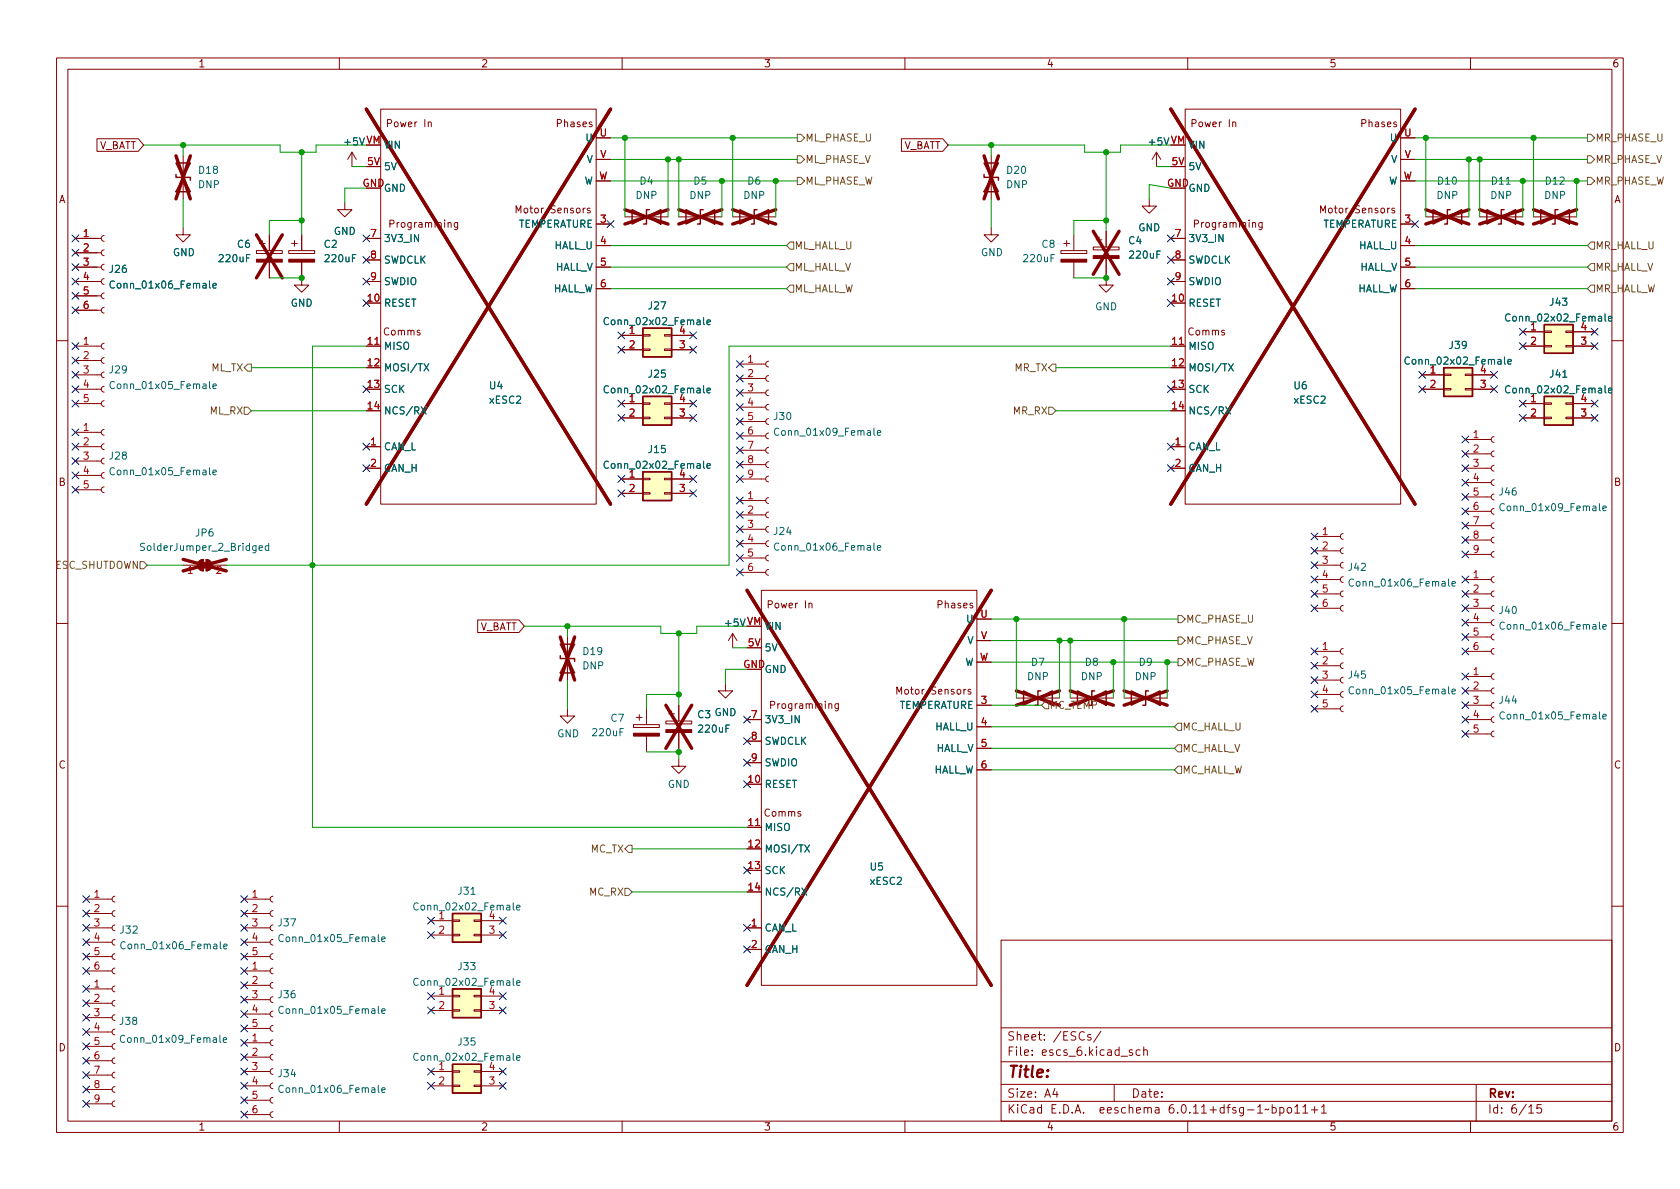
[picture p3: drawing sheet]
<svg xmlns="http://www.w3.org/2000/svg" width="297mm" height="210mm" viewBox="0 0 297 210" stroke-linecap="round" stroke-linejoin="round" font-family="sans-serif">
<defs><g id="words">
<text font-size="2.8" fill="#840000" x="178" y="191.2">Title:</text>
<g font-size="2.1" fill="#840000">
<text x="178" y="184.5">Sheet:</text>
<text x="186.2" y="184.5">/ESCs/</text>
<text x="178" y="187.2">File:</text>
<text x="184.4" y="187.2">escs_6.kicad_sch</text>
<text x="178" y="197.4">KiCad</text>
<text x="178" y="194.6">Size:</text>
<text x="184.7" y="194.6">A4</text>
<text x="185.7" y="197.4">E.D.A.</text>
<text x="194.6" y="197.4">eeschema</text>
<text x="200" y="194.6">Date:</text>
<text x="207" y="197.4">6.0.11+dfsg-1~bpo11+1</text>
<text x="263" y="194.6">Rev:</text>
<text x="263" y="197.4">Id:</text>
<text x="267.1" y="197.4">6/15</text>
</g>
<g font-size="1.8" fill="#840000">
<text x="35" y="12.3">1</text>
<text x="85" y="12.3">2</text>
<text x="135" y="12.3">3</text>
<text x="185" y="12.3">4</text>
<text x="235" y="12.3">5</text>
<text x="285" y="12.3">6</text>
<text x="68.1" y="22.9">Power</text>
<text x="74.9" y="22.9">In</text>
<text x="98.2" y="22.9">Phases</text>
<text x="210.4" y="22.9">Power</text>
<text x="217.1" y="22.9">In</text>
<text x="240.4" y="22.9">Phases</text>
<text x="17.6" y="26.8">V_BATT</text>
<text x="159.9" y="26.8">V_BATT</text>
<text x="10.4" y="36.3">A</text>
<text x="68.6" y="40.6">Programming</text>
<text x="90.9" y="38.1">Motor</text>
<text x="97.3" y="38.1">Sensors</text>
<text x="210.8" y="40.6">Programming</text>
<text x="233.1" y="38.1">Motor</text>
<text x="239.5" y="38.1">Sensors</text>
<text x="285.4" y="36.3">A</text>
<text x="67.6" y="59.7">Comms</text>
<text x="209.9" y="59.7">Comms</text>
<text x="10.3" y="86.3">B</text>
<text x="285.3" y="86.3">B</text>
<text x="135.4" y="108">Power</text>
<text x="142.2" y="108">In</text>
<text x="165.5" y="108">Phases</text>
<text x="84.9" y="111.9">V_BATT</text>
<text x="135.9" y="125.7">Programming</text>
<text x="158.2" y="123.2">Motor</text>
<text x="164.6" y="123.2">Sensors</text>
<text x="10.3" y="136.3">C</text>
<text x="285.3" y="136.3">C</text>
<text x="134.9" y="144.8">Comms</text>
<text x="10.3" y="186.3">D</text>
<text x="285.3" y="186.3">D</text>
<text x="35" y="200.3">1</text>
<text x="85" y="200.3">2</text>
<text x="135" y="200.3">3</text>
<text x="185" y="200.3">4</text>
<text x="235" y="200.3">5</text>
<text x="285" y="200.3">6</text>
</g>
<g font-size="1.8" fill="#006464">
<text x="60.6" y="26.1">+5V</text>
<text x="67.8" y="26.7">VIN</text>
<text x="103.4" y="25.4">U</text>
<text x="103.7" y="29.2">V</text>
<text x="202.8" y="26.1">+5V</text>
<text x="210.1" y="26.7">VIN</text>
<text x="245.7" y="25.4">U</text>
<text x="245.9" y="29.2">V</text>
<text x="34.9" y="31.1">D18</text>
<text x="34.9" y="33.7">DNP</text>
<text x="67.8" y="30.5">5V</text>
<text x="67.8" y="34.3">GND</text>
<text x="103.3" y="33">W</text>
<text x="112.3" y="35.6">DNP</text>
<text x="113" y="33">D4</text>
<text x="121.8" y="35.6">DNP</text>
<text x="122.5" y="33">D5</text>
<text x="131.3" y="35.6">DNP</text>
<text x="132" y="33">D6</text>
<text x="177.8" y="31.1">D20</text>
<text x="177.8" y="33.7">DNP</text>
<text x="210.1" y="30.5">5V</text>
<text x="210.1" y="34.3">GND</text>
<text x="245.5" y="33">W</text>
<text x="253.9" y="35.6">DNP</text>
<text x="254" y="33">D10</text>
<text x="263.4" y="35.6">DNP</text>
<text x="263.5" y="33">D11</text>
<text x="272.9" y="35.6">DNP</text>
<text x="273" y="33">D12</text>
<text x="58.9" y="41.9">GND</text>
<text x="91.7" y="40.6">TEMPERATURE</text>
<text x="201.2" y="41.3">GND</text>
<text x="233.9" y="40.6">TEMPERATURE</text>
<text x="30.5" y="45.7">GND</text>
<text x="38.4" y="46.7">220uF</text>
<text x="41.8" y="44.2">C6</text>
<text x="57.2" y="44.2">C2</text>
<text x="57.2" y="46.7">220uF</text>
<text x="67.8" y="43.2">3V3_IN</text>
<text x="67.8" y="47">SWDCLK</text>
<text x="98" y="44.5">HALL_U</text>
<text x="173.4" y="45.7">GND</text>
<text x="180.7" y="46.7">220uF</text>
<text x="184.1" y="44.2">C8</text>
<text x="199.4" y="43.6">C4</text>
<text x="199.4" y="46.1">220uF</text>
<text x="210.1" y="43.2">3V3_IN</text>
<text x="210.1" y="47">SWDCLK</text>
<text x="240.2" y="44.5">HALL_U</text>
<text x="19.1" y="48.6">J26</text>
<text x="19.1" y="51.4">Conn_01x06_Female</text>
<text x="67.8" y="50.8">SWDIO</text>
<text x="97.9" y="52.1">HALL_W</text>
<text x="98.2" y="48.3">HALL_V</text>
<text x="210.1" y="50.8">SWDIO</text>
<text x="240.1" y="52.1">HALL_W</text>
<text x="240.5" y="48.3">HALL_V</text>
<text x="51.3" y="54.6">GND</text>
<text x="67.8" y="54.6">RESET</text>
<text x="106.5" y="57.9">Conn_02x02_Female</text>
<text x="114.4" y="55.1">J27</text>
<text x="193.6" y="55.2">GND</text>
<text x="210.1" y="54.6">RESET</text>
<text x="265.9" y="57.2">Conn_02x02_Female</text>
<text x="273.8" y="54.5">J43</text>
<text x="67.8" y="62.2">MISO</text>
<text x="210.1" y="62.2">MISO</text>
<text x="248.1" y="64.8">Conn_02x02_Female</text>
<text x="256" y="62.1">J39</text>
<text x="19.1" y="66.4">J29</text>
<text x="19.1" y="69.2">Conn_01x05_Female</text>
<text x="67.8" y="66">MOSI/TX</text>
<text x="67.8" y="69.9">SCK</text>
<text x="86.4" y="69.2">U4</text>
<text x="86.4" y="71.8">xESC2</text>
<text x="106.5" y="69.9">Conn_02x02_Female</text>
<text x="114.4" y="67.2">J25</text>
<text x="210.1" y="66">MOSI/TX</text>
<text x="210.1" y="69.9">SCK</text>
<text x="228.6" y="69.2">U6</text>
<text x="228.6" y="71.8">xESC2</text>
<text x="265.9" y="69.9">Conn_02x02_Female</text>
<text x="273.8" y="67.2">J41</text>
<text x="67.8" y="73.7">NCS/RX</text>
<text x="136.6" y="74.7">J30</text>
<text x="136.6" y="77.4">Conn_01x09_Female</text>
<text x="210.1" y="73.7">NCS/RX</text>
<text x="19.1" y="81.6">J28</text>
<text x="67.8" y="80">CAN_L</text>
<text x="67.8" y="83.8">CAN_H</text>
<text x="106.5" y="83.3">Conn_02x02_Female</text>
<text x="114.4" y="80.5">J15</text>
<text x="210.1" y="80">CAN_L</text>
<text x="210.1" y="83.8">CAN_H</text>
<text x="19.1" y="84.4">Conn_01x05_Female</text>
<text x="264.9" y="88">J46</text>
<text x="34.4" y="95.3">JP6</text>
<text x="136.6" y="95">J24</text>
<text x="264.9" y="90.8">Conn_01x09_Female</text>
<text x="24.5" y="97.8">SolderJumper_2_Bridged</text>
<text x="136.6" y="97.8">Conn_01x06_Female</text>
<text x="238.2" y="101.3">J42</text>
<text x="238.2" y="104.1">Conn_01x06_Female</text>
<text x="127.9" y="111.2">+5V</text>
<text x="135.1" y="111.8">VIN</text>
<text x="170.7" y="110.5">U</text>
<text x="264.9" y="108.9">J40</text>
<text x="264.9" y="111.7">Conn_01x06_Female</text>
<text x="102.9" y="116.2">D19</text>
<text x="102.9" y="118.7">DNP</text>
<text x="135.1" y="115.6">5V</text>
<text x="135.1" y="119.4">GND</text>
<text x="170.6" y="118.1">W</text>
<text x="171" y="114.3">V</text>
<text x="182.2" y="118.1">D7</text>
<text x="191.7" y="118.1">D8</text>
<text x="201.2" y="118.1">D9</text>
<text x="159" y="125.7">TEMPERATURE</text>
<text x="181.5" y="120.7">DNP</text>
<text x="191" y="120.7">DNP</text>
<text x="200.6" y="120.7">DNP</text>
<text x="238.2" y="120.4">J45</text>
<text x="238.2" y="123.2">Conn_01x05_Female</text>
<text x="264.9" y="124.8">J44</text>
<text x="98.4" y="130.8">GND</text>
<text x="104.5" y="130.6">220uF</text>
<text x="107.9" y="128">C7</text>
<text x="123.2" y="127.4">C3 GND</text>
<text x="123.2" y="129.9">220uF</text>
<text x="135.1" y="128.3">3V3_IN</text>
<text x="165.3" y="129.5">HALL_U</text>
<text x="264.9" y="127.6">Conn_01x05_Female</text>
<text x="135.1" y="132.1">SWDCLK</text>
<text x="135.1" y="135.9">SWDIO</text>
<text x="165.2" y="137.2">HALL_W</text>
<text x="165.5" y="133.4">HALL_V</text>
<text x="118" y="139.7">GND</text>
<text x="135.1" y="139.7">RESET</text>
<text x="135.1" y="147.3">MISO</text>
<text x="135.1" y="151.1">MOSI/TX</text>
<text x="135.1" y="154.9">SCK</text>
<text x="153.7" y="154.3">U5</text>
<text x="72.8" y="161.4">Conn_02x02_Female</text>
<text x="80.8" y="158.6">J31</text>
<text x="135.1" y="158.8">NCS/RX</text>
<text x="153.7" y="156.8">xESC2</text>
<text x="21" y="165.5">J32</text>
<text x="49" y="164.2">J37</text>
<text x="49" y="167">Conn_01x05_Female</text>
<text x="77.4" y="162.6">1</text>
<text x="135.1" y="165.1">CAN_L</text>
<text x="21" y="168.2">Conn_01x06_Female</text>
<text x="80.8" y="171.9">J33</text>
<text x="135.1" y="168.9">CAN_H</text>
<text x="49" y="176.9">J36</text>
<text x="49" y="179.7">Conn_01x05_Female</text>
<text x="72.8" y="174.7">Conn_02x02_Female</text>
<text x="77.4" y="175.9">1</text>
<text x="21" y="181.6">J38</text>
<text x="21" y="184.8">Conn_01x09_Female</text>
<text x="80.8" y="185.3">J35</text>
<text x="49" y="190.9">J34</text>
<text x="72.8" y="188">Conn_02x02_Female</text>
<text x="77.4" y="189.2">1</text>
<text x="49" y="193.6">Conn_01x06_Female</text>
</g>
<g font-size="1.8" fill="#a90000">
<text x="64.7" y="25.4">VM</text>
<text x="64.8" y="29.2">5V</text>
<text x="105.9" y="24.1">U</text>
<text x="106.1" y="27.9">V</text>
<text x="206.9" y="25.4">VM</text>
<text x="207.1" y="29.2">5V</text>
<text x="248.2" y="24.1">U</text>
<text x="248.3" y="27.9">V</text>
<text x="64" y="33">GND</text>
<text x="105.9" y="31.7">W</text>
<text x="206.3" y="33">GND</text>
<text x="248.1" y="31.7">W</text>
<text x="14.6" y="41.9">1</text>
<text x="65.4" y="41.9">7</text>
<text x="106" y="39.4">3</text>
<text x="207.6" y="41.9">7</text>
<text x="248.2" y="39.4">3</text>
<text x="14.6" y="44.4">2</text>
<text x="14.6" y="47">3</text>
<text x="65.4" y="45.7">8</text>
<text x="106" y="43.2">4</text>
<text x="106" y="47">5</text>
<text x="207.6" y="45.7">8</text>
<text x="248.2" y="43.2">4</text>
<text x="248.2" y="47">5</text>
<text x="14.6" y="49.5">4</text>
<text x="14.6" y="52.1">5</text>
<text x="64.8" y="53.3">10</text>
<text x="65.4" y="49.5">9</text>
<text x="106" y="50.8">6</text>
<text x="207" y="53.3">10</text>
<text x="207.6" y="49.5">9</text>
<text x="248.2" y="50.8">6</text>
<text x="14.6" y="54.6">6</text>
<text x="111.1" y="59">1</text>
<text x="120" y="59">4</text>
<text x="270.5" y="58.4">1</text>
<text x="279.4" y="58.4">4</text>
<text x="14.6" y="61">1</text>
<text x="14.6" y="63.5">2</text>
<text x="64.8" y="61">11</text>
<text x="64.8" y="64.8">12</text>
<text x="111.1" y="61.6">2</text>
<text x="120" y="61.6">3</text>
<text x="132" y="64.1">1</text>
<text x="207" y="61">11</text>
<text x="207" y="64.8">12</text>
<text x="270.5" y="61">2</text>
<text x="279.4" y="61">3</text>
<text x="14.6" y="66">3</text>
<text x="14.6" y="68.6">4</text>
<text x="14.6" y="71.1">5</text>
<text x="64.8" y="68.6">13</text>
<text x="111.1" y="71.1">1</text>
<text x="120" y="71.1">4</text>
<text x="132" y="66.7">2</text>
<text x="132" y="69.2">3</text>
<text x="132" y="71.7">4</text>
<text x="207" y="68.6">13</text>
<text x="252.7" y="66">1</text>
<text x="252.7" y="68.6">2</text>
<text x="261.6" y="68.6">3</text>
<text x="261.6" y="66">4</text>
<text x="270.5" y="71.1">1</text>
<text x="279.4" y="71.1">4</text>
<text x="14.6" y="76.2">1</text>
<text x="64.8" y="72.4">14</text>
<text x="111.1" y="73.7">2</text>
<text x="120" y="73.7">3</text>
<text x="132" y="74.3">5</text>
<text x="132" y="76.8">6</text>
<text x="207" y="72.4">14</text>
<text x="260.3" y="77.5">1</text>
<text x="270.5" y="73.7">2</text>
<text x="279.4" y="73.7">3</text>
<text x="14.6" y="78.7">2</text>
<text x="14.6" y="81.3">3</text>
<text x="14.6" y="83.8">4</text>
<text x="65.4" y="78.7">1</text>
<text x="65.4" y="82.5">2</text>
<text x="132" y="79.4">7</text>
<text x="132" y="81.9">8</text>
<text x="207.6" y="78.7">1</text>
<text x="207.6" y="82.5">2</text>
<text x="260.3" y="80">2</text>
<text x="260.3" y="82.5">3</text>
<text x="14.6" y="86.4">5</text>
<text x="111.1" y="84.4">1</text>
<text x="111.1" y="87">2</text>
<text x="120" y="87">3</text>
<text x="120" y="84.4">4</text>
<text x="132" y="88.3">1</text>
<text x="132" y="84.4">9</text>
<text x="260.3" y="85.1">4</text>
<text x="260.3" y="87.6">5</text>
<text x="132" y="90.8">2</text>
<text x="132" y="93.3">3</text>
<text x="132" y="95.9">4</text>
<text x="233.6" y="94.6">1</text>
<text x="260.3" y="90.2">6</text>
<text x="260.3" y="92.7">7</text>
<text x="260.3" y="95.2">8</text>
<text x="132" y="98.4">5</text>
<text x="132" y="101">6</text>
<text x="233.6" y="97.1">2</text>
<text x="233.6" y="99.7">3</text>
<text x="260.3" y="97.8">9</text>
<text x="33" y="102.2">1</text>
<text x="233.6" y="102.2">4</text>
<text x="233.6" y="104.8">5</text>
<text x="233.6" y="107.3">6</text>
<text x="260.3" y="102.2">1</text>
<text x="260.3" y="104.8">2</text>
<text x="260.3" y="107.3">3</text>
<text x="132" y="110.5">VM</text>
<text x="173.2" y="109.2">U</text>
<text x="173.4" y="113">V</text>
<text x="260.3" y="109.8">4</text>
<text x="260.3" y="112.4">5</text>
<text x="131.3" y="118.1">GND</text>
<text x="132.1" y="114.3">5V</text>
<text x="173.2" y="116.8">W</text>
<text x="233.6" y="114.9">1</text>
<text x="233.6" y="117.5">2</text>
<text x="260.3" y="114.9">6</text>
<text x="260.3" y="119.4">1</text>
<text x="173.3" y="124.5">3</text>
<text x="233.6" y="120">3</text>
<text x="233.6" y="122.5">4</text>
<text x="233.6" y="125.1">5</text>
<text x="260.3" y="121.9">2</text>
<text x="260.3" y="124.5">3</text>
<text x="132.7" y="127">7</text>
<text x="132.7" y="130.8">8</text>
<text x="173.3" y="128.3">4</text>
<text x="260.3" y="127">4</text>
<text x="260.3" y="129.5">5</text>
<text x="132.7" y="134.6">9</text>
<text x="173.3" y="132.1">5</text>
<text x="173.3" y="135.9">6</text>
<text x="132.1" y="138.4">10</text>
<text x="132.1" y="146">11</text>
<text x="132.1" y="149.9">12</text>
<text x="132.1" y="153.7">13</text>
<text x="16.5" y="158.7">1</text>
<text x="16.5" y="161.3">2</text>
<text x="44.4" y="158.7">1</text>
<text x="44.4" y="161.3">2</text>
<text x="132.1" y="157.5">14</text>
<text x="16.5" y="163.8">3</text>
<text x="16.5" y="166.4">4</text>
<text x="44.4" y="163.8">3</text>
<text x="44.4" y="166.4">4</text>
<text x="77.4" y="165.1">2</text>
<text x="86.3" y="165.1">3</text>
<text x="86.3" y="162.6">4</text>
<text x="132.7" y="163.8">1</text>
<text x="132.7" y="167.6">2</text>
<text x="16.5" y="168.9">5</text>
<text x="16.5" y="171.4">6</text>
<text x="44.4" y="171.4">1</text>
<text x="44.4" y="174">2</text>
<text x="44.4" y="168.9">5</text>
<text x="16.5" y="174.6">1</text>
<text x="16.5" y="177.2">2</text>
<text x="16.5" y="179.7">3</text>
<text x="44.4" y="176.5">3</text>
<text x="44.4" y="179.1">4</text>
<text x="77.4" y="178.4">2</text>
<text x="86.3" y="178.4">3</text>
<text x="86.3" y="175.9">4</text>
<text x="16.5" y="182.2">4</text>
<text x="16.5" y="184.8">5</text>
<text x="44.4" y="181.6">5</text>
<text x="44.4" y="184.1">1</text>
<text x="16.5" y="187.3">6</text>
<text x="16.5" y="189.9">7</text>
<text x="44.4" y="186.7">2</text>
<text x="44.4" y="189.2">3</text>
<text x="44.4" y="191.8">4</text>
<text x="77.4" y="191.8">2</text>
<text x="86.3" y="191.8">3</text>
<text x="86.3" y="189.2">4</text>
<text x="16.5" y="192.4">8</text>
<text x="16.5" y="194.9">9</text>
<text x="44.4" y="194.3">5</text>
<text x="44.4" y="196.8">6</text>
</g>
<g font-size="1.8" fill="#725600">
<text x="142.3" y="25.4">ML_PHASE_U</text>
<text x="142.3" y="29.2">ML_PHASE_V</text>
<text x="282" y="29.2">MR_PHASE_V</text>
<text x="282" y="25.4">MR_PHASE_U</text>
<text x="142.3" y="33">ML_PHASE_W</text>
<text x="282" y="33">MR_PHASE_W</text>
<text x="140.4" y="44.5">ML_HALL_U</text>
<text x="282" y="44.5">MR_HALL_U</text>
<text x="140.4" y="48.3">ML_HALL_V</text>
<text x="140.4" y="52.1">ML_HALL_W</text>
<text x="282" y="52.1">MR_HALL_W</text>
<text x="282" y="48.3">MR_HALL_V</text>
<text x="37.3" y="66">ML_TX</text>
<text x="179.3" y="66">MR_TX</text>
<text x="37" y="73.7">ML_RX</text>
<text x="179" y="73.7">MR_RX</text>
<text x="9.7" y="101">ESC_SHUTDOWN</text>
<text x="209.7" y="110.5">MC_PHASE_U</text>
<text x="209.7" y="118.1">MC_PHASE_W</text>
<text x="209.7" y="114.3">MC_PHASE_V</text>
<text x="185.5" y="125.7">MC_TEMP</text>
<text x="209" y="129.5">MC_HALL_U</text>
<text x="209" y="137.2">MC_HALL_W</text>
<text x="209" y="133.4">MC_HALL_V</text>
<text x="104.4" y="151.1">MC_TX</text>
<text x="104.1" y="158.8">MC_RX</text>
</g>
</g></defs>
<g fill="none" stroke="#840000" stroke-width=".18">
<path d="M10 10.2h277v190.1h-277zM12 12.2h273v186.1h-273zM60 10.2v2M67.3 19.3h38.1v69.8h-38.1zM110 10.2v2M160 10.2v2M209.5 19.3h38.1v69.8h-38.1zM210 10.2v2M260 10.2v2M17.1 24.5h7.3l1 1.1-1 1.2h-7.3zM32.4 27.6v7.6M61 35.8v1.3h1.2l-1.2 1.2-1.3-1.2h1.3"/>
<path d="M62.2 26.9l-.7 1.3M62.2 26.9v2.6M62.2 26.9l.8 1.3M79.2 39.5l.2-.2 .3 .1 .1 .8M80.9 39.3v1.1l-.2 .2h-.3M80.9 39.4l-.3-.1-.3 .3 .1 .5h.5M96.1 36.8l-.4 .2M104.3 36.9l-.3-.1-.2 .2 .1 .2 .4 .1v.3h-.5M104.7 21.6h-.3l-.2 .1v.2l.5 .1v.4h-.5M105.4 39.6h2.5M105.4 24.4h2.5M105.4 28.2h2.5"/>
<path d="M110.5 38.3h7.6M120 38.3h7.6M129.5 38.3h7.7M159.4 24.5h7.3l.9 1.1-.9 1.2h-7.3zM175.3 27.6v7.6M203.2 35.2v1.2h1.3l-1.3 1.3-1.3-1.3h1.3M204.5 26.9l-.8 1.3M204.5 26.9v2.6M204.5 26.9l.7 1.3M221.5 39.5l.1-.2 .3 .1 .1 .8M223.2 39.3v1.1l-.3 .2h-.3M223.2 39.4l-.4-.1-.2 .3 .1 .5h.5"/>
<path d="M238.3 36.8l-.3 .2M246.6 36.9l-.3-.1-.2 .2v.2l.5 .1v.3h-.5M246.9 21.6h-.3l-.2 .1 .1 .2 .4 .1v.4h-.5M247.6 39.6h2.6M247.6 24.4h2.6M247.6 28.2h2.6M252.1 38.3h7.6M261.6 38.3h7.6M271.1 38.3h7.7M13.3 54.9h4.6M13.3 52.3h4.6M13.3 49.8h4.6"/>
<path d="M13.3 47.2h4.6M13.3 44.7h4.6M13.3 42.2h4.6M18.4 54.4l-.3 .1-.2 .4 .2 .3 .3 .2M18.4 51.8l-.3 .2-.2 .3 .2 .4 .3 .1M18.4 49.3l-.3 .1-.2 .4 .2 .3 .3 .2M18.4 46.7l-.3 .2-.2 .3 .2 .4 .3 .1M18.4 44.2l-.3 .1-.2 .4 .2 .4 .3 .1M18.4 41.7l-.3 .1-.2 .4 .2 .3 .3 .2M32.4 40.3v1.2h1.3l-1.3 1.3-1.3-1.3h1.3M45.3 44.3h4.6v.5h-4.6zM45.8 43h1.1"/>
<path d="M46.4 42.5v1.1M47.6 41.5v2.8M47.6 46.3v2.8M51.1 44.3h4.5v.5h-4.5zM51.6 43h1M52.1 42.5v1.1M53.3 46.3v4.1h1.3l-1.3 1.3-1.2-1.3h1.2M53.3 41.5v2.8M64.8 49.8h2.5M64.8 42.2h2.5M64.8 53.6h2.5M64.8 46h2.5"/>
<path d="M74.2 58.5l-.3-.1-.1 .2v.2l.4 .1v.3h-.4M105.4 47.2h2.5M105.4 43.4h2.5M105.4 51h2.5M109.9 59.3h3.8M113.7 59.2h1.2v.2h-1.2zM117.5 59.2h1.2v.2h-1.2zM118.7 59.3h3.9M175.3 40.3v1.2h1.2l-1.2 1.3-1.3-1.3h1.3M187.6 44.3h4.6v.5h-4.6zM188.1 43h1M188.6 42.5v1.1"/>
<path d="M189.9 41.5v2.8M189.9 46.3v2.8M193.3 43.7h4.6v.5h-4.6zM193.8 42.4h1M194.3 41.9v1M195.6 49.1v1.3h1.2l-1.2 1.3-1.3-1.3h1.3M195.6 40.9v2.8M195.6 45.7v2.8M207 49.8h2.5M207 42.2h2.5M207 53.6h2.5M207 46h2.5"/>
<path d="M216.5 58.5l-.3-.1-.2 .2 .1 .2 .4 .1v.3h-.5M247.6 47.2h2.6M247.6 43.4h2.6M247.6 51h2.6M269.2 58.7h3.8M273 58.5h1.3v.3h-1.3zM276.9 58.5h1.2v.3h-1.2zM278.1 58.7h3.8M10 60.2h2M13.3 79h4.6M13.3 61.2h4.6M13.3 68.8h4.6"/>
<path d="M13.3 71.4h4.6M13.3 66.3h4.6M13.3 63.7h4.6M13.3 76.4h4.6M18.4 70.9l-.3 .1-.2 .4 .2 .3 .3 .2M18.4 68.3l-.3 .2-.2 .3 .2 .4 .3 .1M18.4 65.8l-.3 .1-.2 .4 .2 .3 .3 .2M18.4 63.2l-.3 .2-.2 .3 .2 .4 .3 .2M18.4 60.7l-.3 .1-.2 .4 .2 .4 .3 .1M18.4 78.5l-.3 .1-.2 .4 .2 .3 .3 .2M18.4 75.9l-.3 .2-.2 .3 .2 .4 .3 .2M64.8 79h2.5"/>
<path d="M64.8 61.2h2.5M64.8 65h2.5M64.8 68.8h2.5M64.8 72.6h2.5M109.9 71.4h3.8M109.9 73.9h3.8M109.9 61.8h3.8M113.7 73.8h1.2v.2h-1.2zM113.7 71.2h1.2v.3h-1.2zM113.7 61.7h1.2v.3h-1.2zM117.5 73.8h1.2v.2h-1.2zM117.5 71.2h1.2v.3h-1.2z"/>
<path d="M117.5 61.7h1.2v.3h-1.2zM118.7 71.4h3.9M118.7 73.9h3.9M118.7 61.8h3.9M130.8 79.6h4.6M130.8 77.1h4.6M130.8 74.5h4.6M130.8 72h4.6M130.8 69.5h4.6M130.8 66.9h4.6M130.8 64.4h4.6M135.9 79.1l-.4 .2-.1 .3 .1 .4 .4 .1"/>
<path d="M135.9 76.6l-.4 .1-.1 .4 .1 .3 .4 .2M135.9 74l-.4 .2-.1 .3 .1 .4 .4 .2M135.9 71.5l-.4 .1-.1 .4 .1 .4 .4 .1M135.9 69l-.4 .1-.1 .4 .1 .3 .4 .2M135.9 66.4l-.4 .2-.1 .3 .1 .4 .4 .1M135.9 63.9l-.4 .1-.1 .4 .1 .3 .4 .2M207 79h2.5M207 61.2h2.5M207 65h2.5M207 68.8h2.5M207 72.6h2.5M251.5 68.8h3.8"/>
<path d="M251.5 66.3h3.8M255.3 68.7h1.2v.3h-1.2zM255.3 66.2h1.2v.2h-1.2zM259.1 68.7h1.2v.3h-1.2zM259.1 66.2h1.2v.2h-1.2zM259.1 77.7h4.6M260.3 68.8h3.9M260.3 66.3h3.9M264.2 79.8l-.4 .1-.1 .4 .1 .3 .4 .2M264.2 77.2l-.4 .2-.1 .3 .1 .4 .4 .1M269.2 61.2h3.8M269.2 71.4h3.8"/>
<path d="M269.2 73.9h3.8M273 73.8h1.3v.2h-1.3zM273 71.2h1.3v.3h-1.3zM273 61.1h1.3v.2h-1.3zM276.9 73.8h1.2v.2h-1.2zM276.9 71.2h1.2v.3h-1.2zM276.9 61.1h1.2v.2h-1.2zM278.1 61.2h3.8M278.1 71.4h3.8M278.1 73.9h3.8M285 60.2h2M13.3 86.6h4.6"/>
<path d="M13.3 84.1h4.6M13.3 81.5h4.6M18.4 86.1l-.3 .1-.2 .4 .2 .4 .3 .1M18.4 83.6l-.3 .1-.2 .4 .2 .3 .3 .2M18.4 81l-.3 .2-.2 .3 .2 .4 .3 .1M32.4 99.9h2.5M35.2 99.2l.7-.3v2.1a1.02 1.02 0 0 1-.9-.7 1.02 1.02 0 0 1 .2-1.1zM36.5 98.9a1.02 1.02 0 0 1 1 1 1.02 1.02 0 0 1-1 1.1zM37.5 99.9h2.5M64.8 82.8h2.5M109.9 84.7h3.8M109.9 87.2h3.8"/>
<path d="M113.7 87.1h1.2v.3h-1.2zM113.7 84.6h1.2v.2h-1.2zM117.5 87.1h1.2v.3h-1.2zM117.5 84.6h1.2v.2h-1.2zM118.7 84.7h3.9M118.7 87.2h3.9M130.8 98.7h4.6M130.8 96.1h4.6M130.8 93.6h4.6M130.8 91.1h4.6M130.8 88.5h4.6M130.8 84.7h4.6"/>
<path d="M130.8 82.2h4.6M135.9 98.2l-.4 .1-.1 .4 .1 .3 .4 .2M135.9 95.6l-.4 .2-.1 .3 .1 .4 .4 .1M135.9 93.1l-.4 .1-.1 .4 .1 .4 .4 .1M135.9 90.5l-.4 .2-.1 .4 .1 .3 .4 .2M135.9 88l-.4 .2-.1 .3 .1 .4 .4 .1M135.9 84.2l-.4 .1-.1 .4 .1 .4 .4 .1M135.9 81.7l-.4 .1-.1 .4 .1 .3 .4 .2M207 82.8h2.5M232.4 99.9h4.6M232.4 97.4h4.6M232.4 94.9h4.6"/>
<path d="M237.5 99.4l-.4 .2-.1 .3 .1 .4 .4 .2M237.5 96.9l-.4 .1-.1 .4 .1 .4 .4 .1M237.5 94.4l-.4 .1-.1 .4 .1 .3 .4 .2M259.1 82.8h4.6M259.1 98h4.6M259.1 95.5h4.6M259.1 93h4.6M259.1 90.4h4.6M259.1 87.9h4.6M259.1 85.3h4.6M259.1 80.3h4.6M264.2 97.5l-.4 .2-.1 .3 .1 .4 .4 .1"/>
<path d="M264.2 95l-.4 .1-.1 .4 .1 .4 .4 .1M264.2 92.5l-.4 .1-.1 .4 .1 .3 .4 .2M264.2 89.9l-.4 .2-.1 .3 .1 .4 .4 .1M264.2 87.4l-.4 .1-.1 .4 .1 .3 .4 .2M264.2 84.8l-.4 .2-.1 .3 .1 .4 .4 .1M264.2 82.3l-.4 .1-.1 .4 .1 .4 .4 .1M10 110.2h2M84.5 109.6h7.3l.9 1.1-.9 1.1h-7.3zM100.3 112.6v7.7M129.5 112l-.7 1.3M129.5 112v2.5M129.5 112l.8 1.3"/>
<path d="M130.8 101.2h4.6M134.6 104.4h38.1v69.8h-38.1zM135.9 100.7l-.4 .2-.1 .3 .1 .4 .4 .1M172 106.7h-.3l-.2 .1v.2l.5 .1v.3h-.5M172.7 109.5h2.6M172.7 113.3h2.6M232.4 115.2h4.6M232.4 107.6h4.6M232.4 105h4.6M232.4 102.5h4.6M232.4 117.7h4.6M237.5 107.1l-.4 .1-.1 .4 .1 .3 .4 .2"/>
<path d="M237.5 104.5l-.4 .2-.1 .3 .1 .4 .4 .1M237.5 102l-.4 .1-.1 .4 .1 .3 .4 .2M237.5 119.8l-.4 .1-.1 .4 .1 .3 .4 .2M237.5 117.2l-.4 .2-.1 .3 .1 .4 .4 .1M237.5 114.7l-.4 .1-.1 .4 .1 .3 .4 .2M259.1 115.2h4.6M259.1 112.6h4.6M259.1 110.1h4.6M259.1 107.6h4.6M259.1 105h4.6M259.1 102.5h4.6M259.1 119.6h4.6"/>
<path d="M264.2 114.7l-.4 .1-.1 .4 .1 .3 .4 .2M264.2 112.1l-.4 .2-.1 .3 .1 .4 .4 .2M264.2 109.6l-.4 .1-.1 .4 .1 .4 .4 .1M264.2 107.1l-.4 .1-.1 .4 .1 .3 .4 .2M264.2 104.5l-.4 .2-.1 .3 .1 .4 .4 .1M264.2 102l-.4 .1-.1 .4 .1 .3 .4 .2M264.2 119.1l-.4 .2-.1 .3 .1 .4 .4 .1M285 110.2h2M100.3 125.3v1.3h1.3l-1.3 1.3-1.2-1.3h1.2M112 128.1h4.6v.5h-4.6zM112.5 126.9h1M113 126.4v1"/>
<path d="M114.3 125.3v2.8M114.3 130.2v2.8M117.7 127.5h4.6v.5h-4.6zM118.2 126.2h1.1M118.7 125.7v1M120 134.2v1.3h1.3l-1.3 1.3-1.3-1.3h1.3M120 124.7v2.8M120 129.5v2.8M128.3 120.9v1.3h1.2l-1.2 1.2-1.3-1.2h1.3M132.1 138.7h2.5M132.1 127.2h2.5M132.1 131.1h2.5"/>
<path d="M132.1 134.9h2.5M146.5 124.6l.2-.2 .3 .1 .1 .8M148.2 124.4v1.1l-.2 .2-.3-.1M148.2 124.5l-.3-.1-.3 .3 .1 .5h.5M163.4 121.9l-.4 .2M171.6 122l-.3-.1-.2 .2 .1 .2 .4 .1v.3h-.5M172.7 124.7h2.6M172.7 128.5h2.6M172.7 132.3h2.6M172.7 136.1h2.6M179.7 123.4h7.6M189.2 123.4h7.6"/>
<path d="M198.8 123.4h7.6M232.4 125.3h4.6M232.4 122.8h4.6M232.4 120.3h4.6M237.5 124.8l-.4 .2-.1 .3 .1 .4 .4 .2M237.5 122.3l-.4 .1-.1 .4 .1 .4 .4 .1M259.1 124.7h4.6M259.1 127.2h4.6M259.1 129.8h4.6M259.1 122.2h4.6M264.2 129.3l-.4 .1-.1 .4 .1 .3 .4 .2M264.2 126.7l-.4 .2-.1 .3 .1 .4 .4 .2"/>
<path d="M264.2 124.2l-.4 .1-.1 .4 .1 .4 .4 .1M264.2 121.7l-.4 .1-.1 .4 .1 .3 .4 .2M15.2 159h4.6M20.3 158.5l-.3 .1-.2 .4 .2 .4 .3 .1M43.2 159h4.6M48.3 158.5l-.4 .1-.1 .4 .1 .4 .4 .1M132.1 146.3h2.5M132.1 150.1h2.5M132.1 153.9h2.5M132.1 157.7h2.5M141.5 143.5h-.3l-.1 .2v.1l.4 .2v.3h-.4M10 160.2h2"/>
<path d="M15.2 180h4.6M15.2 177.4h4.6M15.2 174.9h4.6M15.2 164.1h4.6M15.2 171.7h4.6M15.2 169.2h4.6M15.2 166.6h4.6M15.2 161.5h4.6M20.3 179.4l-.3 .2-.2 .4 .2 .3 .3 .2M20.3 176.9l-.3 .2-.2 .3 .2 .4 .3 .1M20.3 174.4l-.3 .1-.2 .4 .2 .3 .3 .2M20.3 171.2l-.3 .1-.2 .4 .2 .4 .3 .1"/>
<path d="M20.3 168.7l-.3 .1-.2 .4 .2 .3 .3 .2M20.3 166.1l-.3 .2-.2 .3 .2 .4 .3 .1M20.3 163.6l-.3 .1-.2 .4 .2 .3 .3 .2M20.3 161l-.3 .2-.2 .3 .2 .4 .3 .1M43.2 164.1h4.6M43.2 171.7h4.6M43.2 169.2h4.6M43.2 166.6h4.6M43.2 161.5h4.6M43.2 179.3h4.6M43.2 176.8h4.6M43.2 174.2h4.6"/>
<path d="M48.3 178.8l-.4 .2-.1 .3 .1 .4 .4 .1M48.3 176.3l-.4 .1-.1 .4 .1 .3 .4 .2M48.3 173.7l-.4 .2-.1 .3 .1 .4 .4 .1M48.3 171.2l-.4 .1-.1 .4 .1 .4 .4 .1M48.3 168.7l-.4 .1-.1 .4 .1 .3 .4 .2M48.3 166.1l-.4 .2-.1 .3 .1 .4 .4 .1M48.3 163.6l-.4 .1-.1 .4 .1 .3 .4 .2M48.3 161l-.4 .2-.1 .3 .1 .4 .4 .1M76.2 176.1h3.8M76.2 178.7h3.8M76.2 162.8h3.8M76.2 165.3h3.8"/>
<path d="M80 178.6h1.3v.2h-1.3zM80 176h1.3v.3h-1.3zM80 165.2h1.3v.3h-1.3zM80 162.7h1.3v.2h-1.3zM83.8 178.6h1.3v.2h-1.3zM83.8 176h1.3v.3h-1.3zM83.8 165.2h1.3v.3h-1.3zM83.8 162.7h1.3v.2h-1.3zM85.1 176.1h3.8M85.1 178.7h3.8M85.1 162.8h3.8M85.1 165.3h3.8"/>
<path d="M132.1 164.1h2.5M132.1 167.9h2.5M177 166.3h108v32h-108zM285 160.2h2M15.2 195.2h4.6M15.2 192.7h4.6M15.2 190.1h4.6M15.2 187.6h4.6M15.2 185h4.6M15.2 182.5h4.6M20.3 194.7l-.3 .1-.2 .4 .2 .4 .3 .1M20.3 192.1l-.3 .2-.2 .4 .2 .3 .3 .2"/>
<path d="M20.3 189.6l-.3 .2-.2 .3 .2 .4 .3 .1M20.3 187.1l-.3 .1-.2 .4 .2 .3 .3 .2M20.3 184.5l-.3 .2-.2 .3 .2 .4 .3 .1M20.3 182l-.3 .1-.2 .4 .2 .4 .3 .1M43.2 189.5h4.6M43.2 192h4.6M43.2 181.9h4.6M43.2 197.1h4.6M43.2 194.6h4.6M43.2 186.9h4.6M43.2 184.4h4.6M48.3 181.4l-.4 .1-.1 .4 .1 .3 .4 .2"/>
<path d="M48.3 196.6l-.4 .1-.1 .4 .1 .4 .4 .1M48.3 194.1l-.4 .1-.1 .4 .1 .3 .4 .2M48.3 191.5l-.4 .2-.1 .3 .1 .4 .4 .1M48.3 189l-.4 .1-.1 .4 .1 .3 .4 .2M48.3 186.4l-.4 .2-.1 .3 .1 .4 .4 .1M48.3 183.9l-.4 .1-.1 .4 .1 .4 .4 .1M60 198.3v2M76.2 189.5h3.8M76.2 192h3.8M80 191.9h1.3v.2h-1.3zM80 189.4h1.3v.2h-1.3zM83.8 191.9h1.3v.2h-1.3z"/>
<path d="M83.8 189.4h1.3v.2h-1.3zM85.1 189.5h3.8M85.1 192h3.8M110 198.3v2M160 198.3v2M177 194.8h108M177 191.8h108M177 187.8h108M177 181.8h108M182.5 186.5v.1M182.5 185.7v.1M184.6 183.8v.1"/>
<path d="M184.6 183v.1M194.6 182.4l-1.2 1.9M197 191.8v3M201.6 185.7l-.5-.1-.2 .3v.4l.1 .3h.6M202.2 185.8l.2-.2 .4 .1 .1 .9M202.2 185.1v1.5M204.3 195.9h.6v.9M204.9 196.2l-.5 .1a.29 .29 0 0 0-.2 .2 .29 .29 0 0 0 .2 .3h.5M210 198.3v2M228.9 196.8h.9M230.4 195.8l.4-.5v1.5M230.4 196.8h.8"/>
<path d="M231.9 196.3h1.1M232.4 195.7v1.1M233.6 195.8l.5-.5v1.5M233.6 196.8h.9M260 198.3v2M261 191.8v6.5M272.5 195.3h-.7l-.1 .7 .2-.1 .5 .1 .2 .2-.1 .5-.2 .1-.6-.1"/>
</g>
<g fill="none" stroke="#006464" stroke-width=".18">
<path d="M63.6 24.4l.4 1.2 .4-1.2M205.8 24.4l.4 1.2 .5-1.2M266.3 32.6h.7M37 49.7v1.1l.2 .1M37.7 50.5l.6-.1-.1-.2-.4-.1-.1 .2v.6h.5M44.2 45h-.6v1.3M62.9 45h-.6v1.3M124.4 56.1v1.1l.2 .2M125 57l.6-.1-.1-.3h-.3l-.2 .2 .1 .6h.4M186.4 45h-.6v1.3M205.2 44.4h-.7v1.3M283.8 55.5v1.1l.2 .2"/>
<path d="M284.4 56.4l.6-.2-.1-.2-.3-.1-.2 .2v.6h.5M37 67.5v1l.2 .2M37.7 68.3l.6-.1-.1-.3h-.4l-.1 .2v.6h.5M74.5 71.9l.8 1.3M75 64.3l.8 1.3M75.3 71.9l-.8 1.3M75.8 64.3l-.8 1.3M124.4 68.2v1.1l.2 .2M125 69.1l.6-.2-.1-.2-.3-.1-.2 .2 .1 .6h.4M154.5 75.7v1.1l.2 .2M155.1 76.6l.6-.2v-.2l-.4-.1-.2 .2 .1 .6h.5M216.7 71.9l.9 1.3"/>
<path d="M217.2 64.3l.9 1.3M217.6 71.9l-.9 1.3M218.1 64.3l-.9 1.3M266 63.1v1.1l.2 .2M266.6 64l.6-.1v-.3h-.4l-.2 .1 .1 .6h.5M276.3 66.7h.7M283.8 68.2v1.1l.2 .2M284.4 69.1l.6-.2-.1-.2-.3-.1-.2 .2v.6h.5M37 82.7v1.1l.2 .2M37.7 83.5l.6-.1-.1-.2-.4-.1-.1 .2v.6h.5M45.3 96.5v1l-.3 .3-.3-.1M45.3 96.6l-.4-.1-.2 .2 .1 .6h.5"/>
<path d="M45.8 96.9l.6-.1v-.2l-.4-.1-.2 .2 .1 .6h.5M47.5 96.6l-.4-.1-.2 .2 .1 .6h.5M47.5 96.1v1.2M124.4 81.5v1.1l.2 .2M125 82.4l.6-.1-.1-.3h-.3l-.2 .2 .1 .6h.4M154.5 96v1.1l.2 .2M155.1 96.9l.6-.1v-.3h-.4l-.2 .1 .1 .6h.5M282.8 89v1.1l.2 .2M283.4 89.9l.6-.1-.1-.3h-.3l-.2 .2 .1 .6h.4M130.9 109.5l.4 1.2 .4-1.2M256.1 102.4v1.1l.2 .2M256.7 103.2l.6-.1v-.2l-.4-.1-.2 .2 .1 .6h.5"/>
<path d="M282.8 110v1.1l.2 .2M283.4 110.9l.6-.2-.1-.2-.3-.1-.2 .2 .1 .6h.4M110.2 128.8h-.6v1.3M129 128.2h-.7v1.3M256.1 121.4v1.1l.2 .2M256.7 122.3l.6-.1v-.3h-.4l-.2 .1 .1 .6h.5M282.8 125.9v1.1l.2 .1M283.4 126.7l.6-.1-.1-.2-.3-.1-.2 .2 .1 .6h.4M83.3 158.1h.7M90.7 159.7v1l.2 .2M141.8 157l.8 1.3M142.3 149.4l.8 1.3"/>
<path d="M142.6 157l-.8 1.3M143.1 149.4l-.8 1.3M39 166.5v1.1l.1 .2M39.6 167.4l.6-.2-.1-.2-.4-.1-.1 .2v.6h.5M66.9 177.9v1.1l.2 .2M66.9 165.2v1.1l.2 .2M67.5 178.8l.6-.1-.1-.3h-.3l-.2 .2 .1 .6h.4M67.5 166.1l.6-.1-.1-.3h-.3l-.2 .2 .1 .6h.4M90.7 173v1.1l.2 .2M91.3 173.8l.7-.1-.1-.2-.4-.1-.2 .2 .1 .6h.5M91.3 160.5l.7-.1-.1-.3h-.4l-.2 .2 .1 .6h.5M38.9 183.1v1.1l.2 .1"/>
<path d="M39.5 183.9l.6-.1-.1-.2-.3-.1-.2 .2v.6h.5M66.9 191.9v1.1l.2 .2M67.5 192.8l.6-.2-.1-.2-.3-.1-.2 .2 .1 .6h.4M90.7 186.2v1.1l.2 .2M91.3 187.1l.7-.1-.1-.3h-.4l-.2 .1 .1 .7h.5"/>
</g>
<g fill="none" stroke="#840000" stroke-width=".6">
<path d="M64.8 19.3l43.1 69.8M107.9 19.3l-43.1 69.8M207 19.3l43.2 69.8M250.2 19.3l-43.2 69.8M31.1 27.6l2.6 7.6M33.7 27.6l-2.6 7.6M110.5 37.1l7.6 2.5M118.1 37.1l-7.6 2.5M120 37.1l7.6 2.5M127.6 37.1l-7.6 2.5M129.5 37.1l7.7 2.5M137.2 37.1l-7.7 2.5"/>
<path d="M174 27.6l2.5 7.6M176.5 27.6l-2.5 7.6M252.1 37.1l7.6 2.5M259.7 37.1l-7.6 2.5M261.6 37.1l7.6 2.5M269.2 37.1l-7.6 2.5M271.1 37.1l7.7 2.5M278.8 37.1l-7.7 2.5M45.3 41.5l4.6 7.6M49.9 41.5l-4.6 7.6M193.3 40.9l4.6 7.6M197.9 40.9l-4.6 7.6"/>
<path d="M32.4 98.9l7.6 2.1M40 98.9l-7.6 2.1M99.1 112.6l2.5 7.7M101.6 112.6l-2.5 7.7M132.1 104.4l43.2 69.8M175.3 104.4l-43.2 69.8M117.7 124.7l4.6 7.6M122.3 124.7l-4.6 7.6M179.7 122.2l7.6 2.5M187.3 122.2l-7.6 2.5M189.2 122.2l7.6 2.5M196.8 122.2l-7.6 2.5"/>
<path d="M198.8 122.2l7.6 2.5M206.4 122.2l-7.6 2.5"/>
</g>
<g fill="#840000" stroke="#840000" stroke-width=".18">
<path d="M117.7 129h4.6v.5h-4.6z"/>
<path d="M112 129.7h4.6v.5h-4.6z"/>
<path d="M35.7 99.4h1v1.1h-1z"/>
<path d="M35.2 99.2l.7-.3v2.1a1.02 1.02 0 0 1-.9-.7 1.02 1.02 0 0 1 .2-1.1z"/>
<path d="M36.5 98.9a1.02 1.02 0 0 1 1 1 1.02 1.02 0 0 1-1 1.1z"/>
<path d="M51.1 45.8h4.5v.5h-4.5z"/>
<path d="M45.3 45.8h4.6v.5h-4.6z"/>
<path d="M187.6 45.8h4.6v.5h-4.6z"/>
<path d="M193.3 45.2h4.6v.5h-4.6z"/>
</g>
<g fill="none" stroke="#840000" stroke-width=".25">
<path d="M31.1 30.9v.5h2.6v.5M31.1 28.8h2.6l-2.6 5.1h2.6zM111.8 37.1l5 2.5v-2.5l-5 2.5zM114.8 37.1h-.5v2.5h-.5M121.3 37.1l5.1 2.5v-2.5l-5.1 2.5zM124.3 37.1h-.5v2.5h-.5M130.8 37.1l5.1 2.5v-2.5l-5.1 2.5zM133.9 37.1h-.6v2.5h-.5M174 30.9v.5h2.5v.5M174 28.8h2.5l-2.5 5.1h2.5zM253.4 37.1l5 2.5v-2.5l-5 2.5zM256.4 37.1h-.5v2.5h-.5"/>
<path d="M262.9 37.1l5.1 2.5v-2.5l-5.1 2.5zM265.9 37.1h-.5v2.5h-.5M272.4 37.1l5.1 2.5v-2.5l-5.1 2.5zM275.5 37.1h-.5v2.5h-.6M113.7 58h5v5.1h-5zM273 57.4h5.1v5.1h-5.1zM113.7 70.1h5v5.1h-5zM255.3 65h5v5.1h-5zM273 70.1h5.1v5.1h-5.1zM113.7 83.4h5v5.1h-5zM99.1 115.9v.6h2.5v.5M99.1 113.9h2.5l-2.5 5.1h2.5z"/>
<path d="M181 122.2l5.1 2.5v-2.5l-5.1 2.5zM184 122.2h-.5v2.5h-.5M190.5 122.2l5.1 2.5v-2.5l-5.1 2.5zM193.5 122.2h-.5v2.5h-.5M200 122.2l5.1 2.5v-2.5l-5.1 2.5zM203.1 122.2h-.5v2.5h-.5M80 174.9h5.1v5.1h-5.1zM80 161.5h5.1v5.1h-5.1zM80 188.2h5.1v5.1h-5.1z"/>
</g>
<path d="M66.3 60.9h.7M208.5 60.9h.7M33.3 100.5l.4-.4v1.3M38.4 100.3l.5-.2 .2 .4-.8 .9h.8M133.6 146h.7" fill="none" stroke="#a90000" stroke-width=".18"/>
<g fill="#ffffc2" stroke="#ffffc2" stroke-width=".18">
<path d="M80 174.9h5.1v5.1h-5.1z"/>
<path d="M80 188.2h5.1v5.1h-5.1z"/>
<path d="M80 161.5h5.1v5.1h-5.1z"/>
<path d="M255.3 65h5v5.1h-5z"/>
<path d="M273 70.1h5.1v5.1h-5.1z"/>
<path d="M273 57.4h5.1v5.1h-5.1z"/>
<path d="M113.7 83.4h5v5.1h-5z"/>
<path d="M113.7 70.1h5v5.1h-5z"/>
<path d="M113.7 58h5v5.1h-5z"/>
</g>
<g fill="none" stroke="#725600" stroke-width=".18">
<path d="M141 23.7h.6l.6 .7-.6 .6h-.6zM141 31.4h.6l.6 .6-.6 .6h-.6zM141 27.6h.6l.6 .6-.6 .6h-.6zM280.7 27.6h.6l.6 .6-.6 .6h-.6zM280.7 31.4h.6l.6 .6-.6 .6h-.6zM280.7 23.7h.6l.6 .7-.6 .6h-.6zM139.7 42.8h.6v1.3h-.6l-.6-.7zM139.7 46.6h.6v1.3h-.6l-.6-.7zM139.7 50.4h.6v1.3h-.6l-.6-.7zM280.7 47.2l.6-.6h.6v1.3h-.6zM280.7 43.4l.6-.6h.6v1.3h-.6zM281.3 50.4h.6v1.3h-.6l-.6-.7z"/>
<path d="M43.2 72h.6l.6 .6-.6 .7h-.6zM43.8 64.4h.6v1.3h-.6l-.6-.7zM185.4 72h.7l.6 .6-.6 .7h-.7zM186.1 64.4h.6v1.3h-.6l-.7-.7zM24.8 99.3h.6l.6 .6-.6 .7h-.6zM208.3 108.8h.6l.6 .7-.6 .6h-.6zM208.3 116.5h.6l.6 .6-.6 .6h-.6zM208.3 112.6h.6l.6 .7-.6 .6h-.6zM184.8 124.1h.6v1.2h-.6l-.7-.6zM208.3 135.5h.6v1.3h-.6l-.7-.7zM208.3 127.9h.6v1.3h-.6l-.7-.7zM208.3 131.7h.6v1.3h-.6l-.7-.7z"/>
<path d="M110.5 157.1h.6l.7 .6-.7 .7h-.6zM111.1 149.5h.7v1.2h-.7l-.6-.6z"/>
</g>
<g fill="none" stroke="#009600" stroke-width=".18">
<path d="M25.4 25.6h24.1v1.3h6.4v-1.3h8.9M32.4 25.6v2M32.4 35.2v5.1M53.3 39h-5.7v2.5M53.3 26.9v14.6M62.2 29.5h2.6M64.8 33.3h-3.8v2.5M107.9 24.4h33.1M107.9 28.2h33.1M107.9 32h33.1M110.5 24.4v13.9M118.1 28.2v10.1"/>
<path d="M120 28.2v10.1M127.6 32v6.3M129.5 24.4v13.9M137.2 32v6.3M167.6 25.6h24.2v1.3h6.3v-1.3h8.9M175.3 25.6v2M175.3 35.2v5.1M195.6 39h-5.7v2.5M195.6 26.9v14M204.5 29.5h2.5M207 33.3l-3.8-.7v2.6M250.2 24.4h30.5"/>
<path d="M250.2 28.2h30.5M250.2 32h30.5M252.1 24.4v13.9M259.7 28.2v10.1M261.6 28.2v10.1M269.2 32v6.3M271.1 24.4v13.9M278.8 32v6.3M47.6 49.1h5.7M107.9 43.4h31.2M107.9 51h31.2M107.9 47.2h31.2"/>
<path d="M195.6 48.5v.6h-5.7M250.2 43.4h30.5M250.2 51h30.5M250.2 47.2h30.5M44.4 65h20.4M44.4 72.6h20.4M64.8 61.2h-9.6v85.1h76.9M186.7 65h20.3M186.7 72.6h20.3M207 61.2h-78.1v38.7h-88.9M26 99.9h6.4M92.7 110.7h24.1v1.3h6.4v-1.3h8.9"/>
<path d="M100.3 110.7v1.9M120 112v12.7M129.5 114.5h2.6M132.1 118.4h-3.8v2.5M175.3 109.5h33M175.3 117.1h33M175.3 113.3h33M179.7 109.5v13.9M187.3 113.3v10.1M189.2 113.3v10.1M196.8 117.1v6.3M198.8 109.5v13.9"/>
<path d="M206.4 117.1v6.3M100.3 120.3v5M114.3 133h5.7M120 132.3v1.9M120 122.8h-5.7v2.5M175.3 132.3h32.3M175.3 136.1h32.3M175.3 128.5h32.3M175.3 124.7h8.8M111.8 157.7h20.3M111.8 150.1h20.3"/>
</g>
<g fill="none" stroke="#000084" stroke-width=".18">
<path d="M107.3 39l1.3 1.2M108.6 39l-1.3 1.2M249.6 39l1.2 1.2M250.8 39l-1.2 1.2M12.7 51.7l1.2 1.2M12.7 41.5l1.2 1.3M12.7 44.1l1.2 1.2M12.7 46.6l1.2 1.2M12.7 49.2l1.2 1.2M12.7 54.2l1.2 1.3M13.9 51.7l-1.2 1.2M13.9 41.5l-1.2 1.3"/>
<path d="M13.9 44.1l-1.2 1.2M13.9 46.6l-1.2 1.2M13.9 49.2l-1.2 1.2M13.9 54.2l-1.2 1.3M64.2 45.4l1.2 1.2M64.2 49.2l1.2 1.2M64.2 41.5l1.2 1.3M64.2 53l1.2 1.2M65.4 45.4l-1.2 1.2M65.4 49.2l-1.2 1.2M65.4 41.5l-1.2 1.3M65.4 53l-1.2 1.2"/>
<path d="M109.2 58.7l1.3 1.2M110.5 58.7l-1.3 1.2M121.9 58.7l1.3 1.2M123.2 58.7l-1.3 1.2M206.4 41.5l1.2 1.3M206.4 49.2l1.2 1.2M206.4 53l1.2 1.2M206.4 45.4l1.2 1.2M207.6 41.5l-1.2 1.3M207.6 49.2l-1.2 1.2M207.6 53l-1.2 1.2M207.6 45.4l-1.2 1.2"/>
<path d="M268.6 58.1l1.2 1.2M269.8 58.1l-1.2 1.2M281.3 58.1l1.2 1.2M282.5 58.1l-1.2 1.2M12.7 75.8l1.2 1.3M12.7 78.4l1.2 1.2M12.7 60.6l1.2 1.2M12.7 63.1l1.2 1.3M12.7 65.7l1.2 1.2M12.7 68.2l1.2 1.2M12.7 70.8l1.2 1.2M13.9 75.8l-1.2 1.3"/>
<path d="M13.9 78.4l-1.2 1.2M13.9 60.6l-1.2 1.2M13.9 63.1l-1.2 1.3M13.9 65.7l-1.2 1.2M13.9 68.2l-1.2 1.2M13.9 70.8l-1.2 1.2M64.2 78.4l1.2 1.2M64.2 68.2l1.2 1.2M65.4 78.4l-1.2 1.2M65.4 68.2l-1.2 1.2M109.2 61.2l1.3 1.3M109.2 70.8l1.3 1.2"/>
<path d="M109.2 73.3l1.3 1.2M110.5 61.2l-1.3 1.3M110.5 70.8l-1.3 1.2M110.5 73.3l-1.3 1.2M121.9 61.2l1.3 1.3M121.9 73.3l1.3 1.2M121.9 70.8l1.3 1.2M123.2 61.2l-1.3 1.3M123.2 73.3l-1.3 1.2M123.2 70.8l-1.3 1.2M130.2 66.3l1.2 1.2M130.2 68.9l1.2 1.2"/>
<path d="M130.2 71.4l1.2 1.2M130.2 73.9l1.2 1.3M130.2 79l1.2 1.2M130.2 63.8l1.2 1.2M130.2 76.5l1.2 1.2M131.4 79l-1.2 1.2M131.4 73.9l-1.2 1.3M131.4 66.3l-1.2 1.2M131.4 68.9l-1.2 1.2M131.4 71.4l-1.2 1.2M131.4 63.8l-1.2 1.2M131.4 76.5l-1.2 1.2"/>
<path d="M206.4 68.2l1.2 1.2M206.4 78.4l1.2 1.2M207.6 68.2l-1.2 1.2M207.6 78.4l-1.2 1.2M250.9 65.7l1.2 1.2M250.9 68.2l1.2 1.2M252.1 65.7l-1.2 1.2M252.1 68.2l-1.2 1.2M258.5 79.6l1.2 1.3M258.5 77.1l1.2 1.2M259.7 79.6l-1.2 1.3M259.7 77.1l-1.2 1.2"/>
<path d="M263.6 65.7l1.2 1.2M263.6 68.2l1.2 1.2M264.8 68.2l-1.2 1.2M264.8 65.7l-1.2 1.2M268.6 70.8l1.2 1.2M268.6 73.3l1.2 1.2M268.6 60.6l1.2 1.2M269.8 70.8l-1.2 1.2M269.8 60.6l-1.2 1.2M269.8 73.3l-1.2 1.2M281.3 70.8l1.2 1.2M281.3 60.6l1.2 1.2"/>
<path d="M281.3 73.3l1.2 1.2M282.5 60.6l-1.2 1.2M282.5 70.8l-1.2 1.2M282.5 73.3l-1.2 1.2M12.7 80.9l1.2 1.2M12.7 83.5l1.2 1.2M12.7 86l1.2 1.2M13.9 80.9l-1.2 1.2M13.9 83.5l-1.2 1.2M13.9 86l-1.2 1.2M64.2 82.2l1.2 1.2M65.4 82.2l-1.2 1.2"/>
<path d="M109.2 84.1l1.3 1.2M109.2 86.6l1.3 1.3M110.5 84.1l-1.3 1.2M110.5 86.6l-1.3 1.3M121.9 86.6l1.3 1.3M121.9 84.1l1.3 1.2M123.2 86.6l-1.3 1.3M123.2 84.1l-1.3 1.2M130.2 90.4l1.2 1.3M130.2 81.6l1.2 1.2M130.2 95.5l1.2 1.2M130.2 98.1l1.2 1.2"/>
<path d="M130.2 84.1l1.2 1.2M130.2 87.9l1.2 1.2M130.2 93l1.2 1.2M131.4 90.4l-1.2 1.3M131.4 81.6l-1.2 1.2M131.4 95.5l-1.2 1.2M131.4 98.1l-1.2 1.2M131.4 84.1l-1.2 1.2M131.4 87.9l-1.2 1.2M131.4 93l-1.2 1.2M206.4 82.2l1.2 1.2M207.6 82.2l-1.2 1.2"/>
<path d="M231.8 94.3l1.2 1.2M231.8 96.8l1.2 1.2M231.8 99.3l1.2 1.3M233 94.3l-1.2 1.2M233 96.8l-1.2 1.2M233 99.3l-1.2 1.3M258.5 92.3l1.2 1.3M258.5 87.3l1.2 1.2M258.5 82.2l1.2 1.2M258.5 84.7l1.2 1.2M258.5 89.8l1.2 1.2M258.5 94.9l1.2 1.2"/>
<path d="M258.5 97.4l1.2 1.2M259.7 92.3l-1.2 1.3M259.7 87.3l-1.2 1.2M259.7 82.2l-1.2 1.2M259.7 84.7l-1.2 1.2M259.7 89.8l-1.2 1.2M259.7 94.9l-1.2 1.2M259.7 97.4l-1.2 1.2M130.2 100.6l1.2 1.2M131.4 100.6l-1.2 1.2M231.8 117.1l1.2 1.2M231.8 101.9l1.2 1.2"/>
<path d="M231.8 104.4l1.2 1.2M231.8 107l1.2 1.2M231.8 114.6l1.2 1.2M231.8 119.7l1.2 1.2M233 117.1l-1.2 1.2M233 101.9l-1.2 1.2M233 104.4l-1.2 1.2M233 107l-1.2 1.2M233 114.6l-1.2 1.2M233 119.7l-1.2 1.2M258.5 112l1.2 1.3M258.5 109.5l1.2 1.2"/>
<path d="M258.5 107l1.2 1.2M258.5 104.4l1.2 1.2M258.5 101.9l1.2 1.2M258.5 114.6l1.2 1.2M258.5 119l1.2 1.2M259.7 112l-1.2 1.3M259.7 109.5l-1.2 1.2M259.7 107l-1.2 1.2M259.7 104.4l-1.2 1.2M259.7 101.9l-1.2 1.2M259.7 114.6l-1.2 1.2M259.7 119l-1.2 1.2"/>
<path d="M131.5 138.1l1.2 1.2M131.5 126.6l1.2 1.3M131.5 130.4l1.2 1.3M131.5 134.3l1.2 1.2M132.7 138.1l-1.2 1.2M132.7 126.6l-1.2 1.3M132.7 130.4l-1.2 1.3M132.7 134.3l-1.2 1.2M231.8 122.2l1.2 1.2M231.8 124.7l1.2 1.3M233 122.2l-1.2 1.2M233 124.7l-1.2 1.3"/>
<path d="M258.5 121.6l1.2 1.2M258.5 129.2l1.2 1.2M258.5 126.6l1.2 1.3M258.5 124.1l1.2 1.2M259.7 121.6l-1.2 1.2M259.7 129.2l-1.2 1.2M259.7 126.6l-1.2 1.3M259.7 124.1l-1.2 1.2M14.6 158.4l1.2 1.2M15.8 158.4l-1.2 1.2M42.6 158.4l1.2 1.2M43.8 158.4l-1.2 1.2"/>
<path d="M131.5 153.3l1.2 1.2M132.7 153.3l-1.2 1.2M14.6 179.3l1.2 1.3M14.6 176.8l1.2 1.2M14.6 174.3l1.2 1.2M14.6 171.1l1.2 1.2M14.6 168.5l1.2 1.3M14.6 166l1.2 1.2M14.6 160.9l1.2 1.2M14.6 163.5l1.2 1.2M15.8 166l-1.2 1.2M15.8 179.3l-1.2 1.3"/>
<path d="M15.8 176.8l-1.2 1.2M15.8 174.3l-1.2 1.2M15.8 171.1l-1.2 1.2M15.8 168.5l-1.2 1.3M15.8 160.9l-1.2 1.2M15.8 163.5l-1.2 1.2M42.6 178.7l1.2 1.2M42.6 160.9l1.2 1.2M42.6 163.5l1.2 1.2M42.6 173.6l1.2 1.2M42.6 171.1l1.2 1.2M42.6 168.5l1.2 1.3"/>
<path d="M42.6 166l1.2 1.2M42.6 176.2l1.2 1.2M43.8 178.7l-1.2 1.2M43.8 160.9l-1.2 1.2M43.8 163.5l-1.2 1.2M43.8 166l-1.2 1.2M43.8 173.6l-1.2 1.2M43.8 171.1l-1.2 1.2M43.8 168.5l-1.2 1.3M43.8 176.2l-1.2 1.2M75.6 162.2l1.2 1.2M75.6 164.7l1.2 1.3"/>
<path d="M75.6 175.5l1.2 1.3M75.6 178.1l1.2 1.2M76.8 162.2l-1.2 1.2M76.8 164.7l-1.2 1.3M76.8 175.5l-1.2 1.3M76.8 178.1l-1.2 1.2M88.3 162.2l1.2 1.2M88.3 164.7l1.2 1.3M88.3 175.5l1.2 1.3M88.3 178.1l1.2 1.2M89.5 162.2l-1.2 1.2M89.5 164.7l-1.2 1.3"/>
<path d="M89.5 175.5l-1.2 1.3M89.5 178.1l-1.2 1.2M131.5 163.5l1.2 1.2M131.5 167.3l1.2 1.2M132.7 163.5l-1.2 1.2M132.7 167.3l-1.2 1.2M14.6 187l1.2 1.2M14.6 194.6l1.2 1.2M14.6 192l1.2 1.3M14.6 189.5l1.2 1.2M14.6 184.4l1.2 1.2M14.6 181.9l1.2 1.2"/>
<path d="M15.8 187l-1.2 1.2M15.8 194.6l-1.2 1.2M15.8 192l-1.2 1.3M15.8 189.5l-1.2 1.2M15.8 184.4l-1.2 1.2M15.8 181.9l-1.2 1.2M42.6 181.2l1.2 1.3M42.6 183.8l1.2 1.2M42.6 186.3l1.2 1.2M42.6 188.9l1.2 1.2M42.6 191.4l1.2 1.2M42.6 196.5l1.2 1.2"/>
<path d="M42.6 193.9l1.2 1.3M43.8 181.2l-1.2 1.3M43.8 183.8l-1.2 1.2M43.8 186.3l-1.2 1.2M43.8 188.9l-1.2 1.2M43.8 191.4l-1.2 1.2M43.8 196.5l-1.2 1.2M43.8 193.9l-1.2 1.3M75.6 188.9l1.2 1.2M75.6 191.4l1.2 1.2M76.8 188.9l-1.2 1.2M76.8 191.4l-1.2 1.2"/>
<path d="M88.3 188.9l1.2 1.2M88.3 191.4l1.2 1.2M89.5 188.9l-1.2 1.2M89.5 191.4l-1.2 1.2"/>
</g>
<g fill="#009600" stroke="#009600" stroke-width=".18">
<circle cx="100.3" cy="110.7" r=".46"/>
<circle cx="127.6" cy="32" r=".46"/>
<circle cx="32.4" cy="25.6" r=".46"/>
<circle cx="53.3" cy="39" r=".46"/>
<circle cx="53.3" cy="26.9" r=".46"/>
<circle cx="53.3" cy="49.1" r=".46"/>
<circle cx="120" cy="112" r=".46"/>
<circle cx="120" cy="133" r=".46"/>
<circle cx="120" cy="122.8" r=".46"/>
<circle cx="55.2" cy="99.9" r=".46"/>
<circle cx="278.8" cy="32" r=".46"/>
<circle cx="271.1" cy="24.4" r=".46"/>
<circle cx="269.2" cy="32" r=".46"/>
<circle cx="129.5" cy="24.4" r=".46"/>
<circle cx="118.1" cy="28.2" r=".46"/>
<circle cx="110.5" cy="24.4" r=".46"/>
<circle cx="120" cy="28.2" r=".46"/>
<circle cx="137.2" cy="32" r=".46"/>
<circle cx="189.2" cy="113.3" r=".46"/>
<circle cx="198.8" cy="109.5" r=".46"/>
<circle cx="179.7" cy="109.5" r=".46"/>
<circle cx="187.3" cy="113.3" r=".46"/>
<circle cx="196.8" cy="117.1" r=".46"/>
<circle cx="206.4" cy="117.1" r=".46"/>
<circle cx="252.1" cy="24.4" r=".46"/>
<circle cx="259.7" cy="28.2" r=".46"/>
<circle cx="261.6" cy="28.2" r=".46"/>
<circle cx="195.6" cy="49.1" r=".46"/>
<circle cx="195.6" cy="39" r=".46"/>
<circle cx="195.6" cy="26.9" r=".46"/>
<circle cx="175.3" cy="25.6" r=".46"/>
</g>
<use href="#words"/>
</svg>
